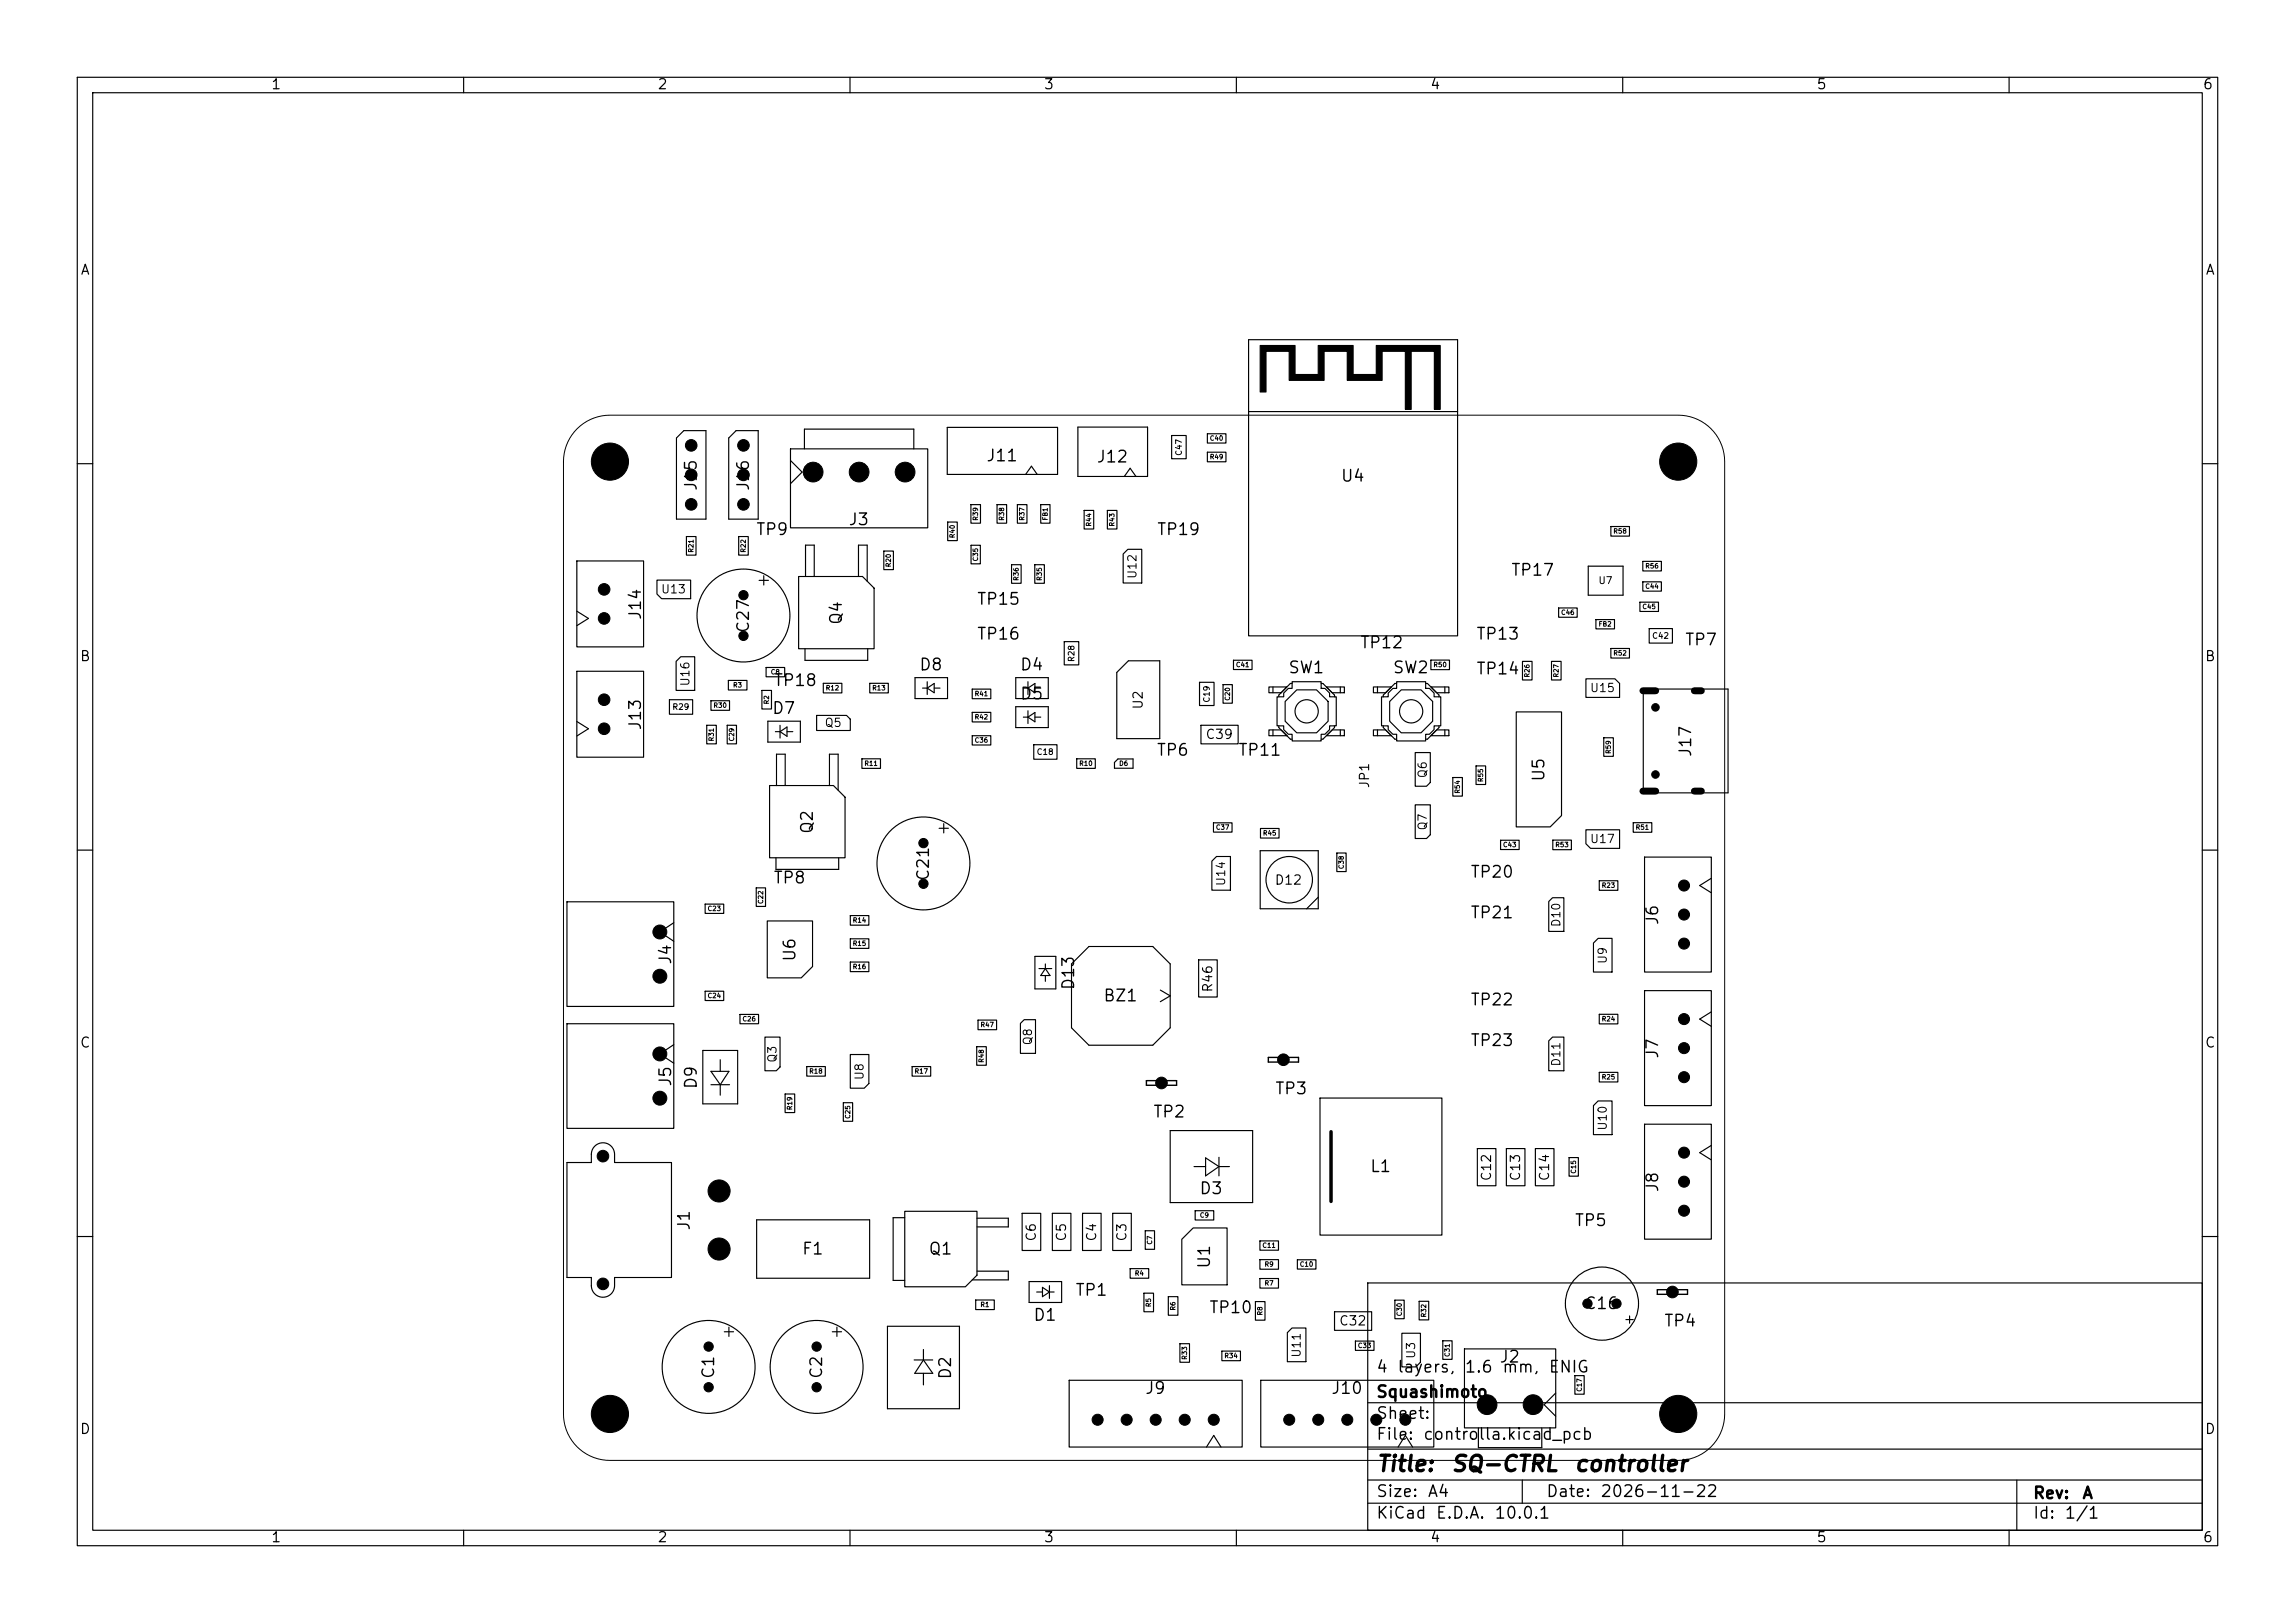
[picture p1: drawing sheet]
<svg xmlns="http://www.w3.org/2000/svg" width="297mm" height="210mm" viewBox="0 0 297 210" stroke-linecap="round" stroke-linejoin="round" font-family="sans-serif">
<defs><g id="words">
<g font-size="2">
<text x="178" y="190.9">Title:</text>
<text x="187.7" y="190.9">SQ-CTRL</text>
<text x="203.6" y="190.9">controller</text>
</g>
<g font-size="1.5">
<text x="90.5" y="63.6" transform="rotate(-90 90.5 63.6)">J15</text>
<text x="97.3" y="63.6" transform="rotate(-90 97.3 63.6)">J16</text>
<text x="127.5" y="60.1">J11</text>
<text x="141.8" y="60.2">J12</text>
<text x="173.4" y="62.7">U4</text>
<text x="97.7" y="69.6">TP9</text>
<text x="109.7" y="68.3">J3</text>
<text x="149.6" y="69.6">TP19</text>
<text x="195.5" y="74.9">TP17</text>
<text x="83.3" y="80.3" transform="rotate(-90 83.3 80.3)">J14</text>
<text x="97.3" y="82" transform="rotate(-90 97.3 82)">C27</text>
<text x="109.3" y="81" transform="rotate(-90 109.3 81)">Q4</text>
<text x="126.3" y="83.1">TP16</text>
<text x="126.3" y="78.6">TP15</text>
<text x="190.9" y="83.1">TP13</text>
<text x="218" y="83.9">TP7</text>
<text x="100" y="89.1">TP18</text>
<text x="118.9" y="87.1">D8</text>
<text x="131.9" y="87.1">D4</text>
<text x="166.6" y="87.5">SW1</text>
<text x="175.9" y="84.3">TP12</text>
<text x="180.1" y="87.5">SW2</text>
<text x="190.9" y="87.6">TP14</text>
<text x="83.3" y="94.6" transform="rotate(-90 83.3 94.6)">J13</text>
<text x="99.8" y="92.8">D7</text>
<text x="131.9" y="90.9">D5</text>
<text x="149.6" y="98.2">TP6</text>
<text x="160.1" y="98.2">TP11</text>
<text x="200.2" y="101.2" transform="rotate(-90 200.2 101.2)">U5</text>
<text x="219.2" y="98.1" transform="rotate(-90 219.2 98.1)">J17</text>
<text x="105.6" y="108" transform="rotate(-90 105.6 108)">Q2</text>
<text x="190.2" y="113.9">TP20</text>
<text x="100" y="114.7">TP8</text>
<text x="120.6" y="114.1" transform="rotate(-90 120.6 114.1)">C21</text>
<text x="190.2" y="119.2">TP21</text>
<text x="215" y="119.8" transform="rotate(-90 215 119.8)">J6</text>
<text x="87.2" y="124.9" transform="rotate(-90 87.2 124.9)">J4</text>
<text x="103.3" y="124.5" transform="rotate(-90 103.3 124.5)">U6</text>
<text x="139.4" y="128.2" transform="rotate(-90 139.4 128.2)">D13</text>
<text x="142.7" y="129.9">BZ1</text>
<text x="190.2" y="130.5">TP22</text>
<text x="190.2" y="135.7">TP23</text>
<text x="215" y="137.1" transform="rotate(-90 215 137.1)">J7</text>
<text x="87.2" y="140.7" transform="rotate(-90 87.2 140.7)">J5</text>
<text x="90.5" y="141" transform="rotate(-90 90.5 141)">D9</text>
<text x="164.9" y="142">TP3</text>
<text x="149.1" y="145">TP2</text>
<text x="155.1" y="154.9">D3</text>
<text x="177.2" y="152">L1</text>
<text x="215" y="154.4" transform="rotate(-90 215 154.4)">J8</text>
<text x="89.6" y="159.3" transform="rotate(-90 89.6 159.3)">J1</text>
<text x="203.7" y="159">TP5</text>
<text x="103.7" y="162.7">F1</text>
<text x="120.1" y="162.7">Q1</text>
<text x="157" y="164.3" transform="rotate(-90 157 164.3)">U1</text>
<text x="133.6" y="171.3">D1</text>
<text x="139.1" y="168">TP1</text>
<text x="156.4" y="170.3">TP10</text>
<text x="204.9" y="169.8">C16</text>
<text x="215.3" y="172">TP4</text>
<text x="92.8" y="178.5" transform="rotate(-90 92.8 178.5)">C1</text>
<text x="106.8" y="178.5" transform="rotate(-90 106.8 178.5)">C2</text>
<text x="123.5" y="178.6" transform="rotate(-90 123.5 178.6)">D2</text>
<text x="178" y="178">4</text>
<text x="180.7" y="178">layers,</text>
<text x="189.4" y="178">1.6</text>
<text x="193.9" y="176.7">J2</text>
<text x="194.3" y="178">mm,</text>
<text x="200.3" y="178">ENIG</text>
<text x="148.1" y="180.7">J9</text>
<text x="172.2" y="180.7">J10</text>
<text x="178" y="184">Sheet:</text>
<text x="178" y="181.2">Squashimoto</text>
<text x="178" y="186.7">File:</text>
<text x="184.1" y="186.7">controlla.kicad_pcb</text>
<text x="178" y="196.9">KiCad</text>
<text x="178" y="194.1">Size:</text>
<text x="184.7" y="194.1">A4</text>
<text x="185.7" y="196.9">E.D.A.</text>
<text x="193.3" y="196.9">10.0.1</text>
<text x="200" y="194.1">Date:</text>
<text x="207" y="194.1">2026-11-22</text>
<text x="263" y="194.3">Rev:</text>
<text x="263" y="196.9">Id:</text>
<text x="267.1" y="196.9">1/1</text>
<text x="269.4" y="194.3">A</text>
</g>
<g font-size="1.3">
<text x="35" y="11.9">1</text>
<text x="85" y="11.9">2</text>
<text x="135" y="11.9">3</text>
<text x="185" y="11.9">4</text>
<text x="235" y="11.9">5</text>
<text x="285" y="11.9">6</text>
<text x="10.3" y="35.9">A</text>
<text x="285.4" y="35.9">A</text>
<text x="10.3" y="85.9">B</text>
<text x="285.3" y="85.9">B</text>
<text x="10.3" y="135.9">C</text>
<text x="285.3" y="135.9">C</text>
<text x="10.3" y="185.9">D</text>
<text x="285.3" y="185.9">D</text>
<text x="35" y="199.9">1</text>
<text x="85" y="199.9">2</text>
<text x="135" y="199.9">3</text>
<text x="185" y="199.9">4</text>
<text x="235" y="199.9">5</text>
<text x="285" y="199.9">6</text>
</g>
<g font-size="1.2">
<text x="148.2" y="91.9" transform="rotate(-90 148.2 91.9)">U2</text>
<text x="155.9" y="95.9">C39</text>
<text x="177.5" y="102.1" transform="rotate(-90 177.5 102.1)">JP1</text>
<text x="164.9" y="114.8">D12</text>
<text x="157.2" y="128.5" transform="rotate(-90 157.2 128.5)">R46</text>
<text x="193.3" y="152.9" transform="rotate(-90 193.3 152.9)">C12</text>
<text x="197" y="152.9" transform="rotate(-90 197 152.9)">C13</text>
<text x="200.8" y="152.9" transform="rotate(-90 200.8 152.9)">C14</text>
<text x="134.4" y="160.7" transform="rotate(-90 134.4 160.7)">C6</text>
<text x="138.3" y="160.7" transform="rotate(-90 138.3 160.7)">C5</text>
<text x="142.2" y="160.7" transform="rotate(-90 142.2 160.7)">C4</text>
<text x="146.1" y="160.7" transform="rotate(-90 146.1 160.7)">C3</text>
<text x="173.2" y="171.8">C32</text>
</g>
<g font-size="1.1">
<text x="85.5" y="77.1">U13</text>
<text x="147.3" y="75" transform="rotate(-90 147.3 75)">U12</text>
<text x="89.5" y="88.9" transform="rotate(-90 89.5 88.9)">U16</text>
<text x="205.7" y="89.8">U15</text>
<text x="106.6" y="94.3">Q5</text>
<text x="184.9" y="100.8" transform="rotate(-90 184.9 100.8)">Q6</text>
<text x="184.9" y="107.5" transform="rotate(-90 184.9 107.5)">Q7</text>
<text x="205.7" y="109.4">U17</text>
<text x="158.8" y="114.7" transform="rotate(-90 158.8 114.7)">U14</text>
<text x="202.2" y="120.1" transform="rotate(-90 202.2 120.1)">D10</text>
<text x="208.2" y="124.8" transform="rotate(-90 208.2 124.8)">U9</text>
<text x="100.8" y="137.6" transform="rotate(-90 100.8 137.6)">Q3</text>
<text x="133.8" y="135.3" transform="rotate(-90 133.8 135.3)">Q8</text>
<text x="112" y="139.8" transform="rotate(-90 112 139.8)">U8</text>
<text x="202.2" y="138.1" transform="rotate(-90 202.2 138.1)">D11</text>
<text x="208.2" y="146.4" transform="rotate(-90 208.2 146.4)">U10</text>
<text x="168.6" y="175.8" transform="rotate(-90 168.6 175.8)">U11</text>
<text x="183.4" y="175.9" transform="rotate(-90 183.4 175.9)">U3</text>
</g>
<text font-size=".9" x="206.8" y="75.8">U7</text>
<g font-size=".8">
<text x="153.1" y="59.1" transform="rotate(-90 153.1 59.1)">C47</text>
<text x="213.7" y="82.8">C42</text>
<text x="139.2" y="85.7" transform="rotate(-90 139.2 85.7)">R28</text>
<text x="86.9" y="92">R29</text>
<text x="156.7" y="91" transform="rotate(-90 156.7 91)">C19</text>
<text x="134.1" y="97.9">C18</text>
</g>
<g font-size=".6">
<text x="156.5" y="59.6">R49</text>
<text x="156.5" y="57.2">C40</text>
<text x="89.9" y="71.6" transform="rotate(-90 89.9 71.6)">R21</text>
<text x="96.6" y="71.6" transform="rotate(-90 96.6 71.6)">R22</text>
<text x="123.7" y="69.7" transform="rotate(-90 123.7 69.7)">R40</text>
<text x="126.7" y="67.4" transform="rotate(-90 126.7 67.4)">R39</text>
<text x="130.1" y="67.4" transform="rotate(-90 130.1 67.4)">R38</text>
<text x="132.7" y="67.4" transform="rotate(-90 132.7 67.4)">R37</text>
<text x="135.7" y="67.4" transform="rotate(-90 135.7 67.4)">FB1</text>
<text x="141.4" y="68.2" transform="rotate(-90 141.4 68.2)">R44</text>
<text x="144.4" y="68.2" transform="rotate(-90 144.4 68.2)">R43</text>
<text x="208.7" y="69.2">R58</text>
<text x="115.4" y="73.5" transform="rotate(-90 115.4 73.5)">R20</text>
<text x="126.7" y="72.7" transform="rotate(-90 126.7 72.7)">C35</text>
<text x="132" y="75.2" transform="rotate(-90 132 75.2)">R36</text>
<text x="135" y="75.2" transform="rotate(-90 135 75.2)">R35</text>
<text x="212.9" y="73.7">R56</text>
<text x="212.9" y="76.3">C44</text>
<text x="202" y="79.7">C46</text>
<text x="206.8" y="81.2">FB2</text>
<text x="212.5" y="79">C45</text>
<text x="94.8" y="89.1">R3</text>
<text x="99.7" y="87.4">C8</text>
<text x="106.8" y="89.5">R12</text>
<text x="112.8" y="89.5">R13</text>
<text x="159.9" y="86.5">C41</text>
<text x="185.4" y="86.5">R50</text>
<text x="198.1" y="87.7" transform="rotate(-90 198.1 87.7)">R26</text>
<text x="201.8" y="87.7" transform="rotate(-90 201.8 87.7)">R27</text>
<text x="208.7" y="85">R52</text>
<text x="92.3" y="91.7">R30</text>
<text x="92.5" y="96" transform="rotate(-90 92.5 96)">R31</text>
<text x="95.1" y="96" transform="rotate(-90 95.1 96)">C29</text>
<text x="99.7" y="91.2" transform="rotate(-90 99.7 91.2)">R2</text>
<text x="126.1" y="93.2">R42</text>
<text x="126.1" y="90.2">R41</text>
<text x="159.3" y="90.7" transform="rotate(-90 159.3 90.7)">C20</text>
<text x="111.8" y="99.2">R11</text>
<text x="126.1" y="96.2">C36</text>
<text x="139.6" y="99.2">R10</text>
<text x="144.8" y="99.2">D6</text>
<text x="192.1" y="101.3" transform="rotate(-90 192.1 101.3)">R55</text>
<text x="208.6" y="97.6" transform="rotate(-90 208.6 97.6)">R59</text>
<text x="157.3" y="107.5">C37</text>
<text x="189.1" y="102.8" transform="rotate(-90 189.1 102.8)">R54</text>
<text x="211.6" y="107.5">R51</text>
<text x="163.4" y="108.3">R45</text>
<text x="174" y="112.5" transform="rotate(-90 174 112.5)">C38</text>
<text x="194.4" y="109.8">C43</text>
<text x="201.2" y="109.8">R53</text>
<text x="91.5" y="118">C23</text>
<text x="98.9" y="117" transform="rotate(-90 98.9 117)">C22</text>
<text x="110.3" y="119.5">R14</text>
<text x="207.2" y="115">R23</text>
<text x="110.3" y="125.5">R16</text>
<text x="110.3" y="122.5">R15</text>
<text x="91.5" y="129.3">C24</text>
<text x="96" y="132.3">C26</text>
<text x="126.8" y="133.1">R47</text>
<text x="127.5" y="137.6" transform="rotate(-90 127.5 137.6)">R48</text>
<text x="207.2" y="132.3">R24</text>
<text x="102.7" y="143.7" transform="rotate(-90 102.7 143.7)">R19</text>
<text x="104.7" y="139.1">R18</text>
<text x="118.3" y="139.1">R17</text>
<text x="207.2" y="139.8">R25</text>
<text x="110.2" y="144.8" transform="rotate(-90 110.2 144.8)">C25</text>
<text x="204.1" y="151.9" transform="rotate(-90 204.1 151.9)">C15</text>
<text x="149.2" y="161.1" transform="rotate(-90 149.2 161.1)">C7</text>
<text x="155.2" y="157.7">C9</text>
<text x="163.3" y="161.6">C11</text>
<text x="146.8" y="165.2">R4</text>
<text x="163.6" y="166.5">R7</text>
<text x="163.6" y="164">R9</text>
<text x="168.1" y="164">C10</text>
<text x="126.8" y="169.3">R1</text>
<text x="149.1" y="169.2" transform="rotate(-90 149.1 169.2)">R5</text>
<text x="152.3" y="169.6" transform="rotate(-90 152.3 169.6)">R6</text>
<text x="163.5" y="170.3" transform="rotate(-90 163.5 170.3)">R8</text>
<text x="181.6" y="170.4" transform="rotate(-90 181.6 170.4)">C30</text>
<text x="184.7" y="170.5" transform="rotate(-90 184.7 170.5)">R32</text>
<text x="153.8" y="176" transform="rotate(-90 153.8 176)">R33</text>
<text x="158.4" y="175.9">R34</text>
<text x="175.7" y="174.6">C33</text>
<text x="187.8" y="175.6" transform="rotate(-90 187.8 175.6)">C31</text>
<text x="204.8" y="180.1" transform="rotate(-90 204.8 180.1)">C17</text>
</g>
</g></defs>
<g fill="none" stroke="#000" stroke-width=".15">
<path d="M10 10h277v190h-277zM12 12h273v186h-273zM60 10v2M110 10v2M160 10v2M210 10v2M260 10v2M88.5 55.7h2.9v11.5h-3.9v-10.5zM94.3 56.7l1-1h2.8v11.5h-3.8zM102.3 58.1h17.8v10.2h-17.8zM102.3 59.6l1.5 1.5-1.5 1.5M104.1 58.1v-2.6h14.2v2.6"/>
<path d="M122.6 55.3h14.3v6.1h-14.3zM139.5 55.3h9v6.3h-9zM151.6 56.4h1.9v3h-1.9zM156.2 58.5h2.5v1.3h-2.5zM156.2 56.1h2.5v1.2h-2.5zM161.6 53.3h27v29h-27zM161.6 53.3v-9.3h27v9.3M10 60h2M74.6 72.6h8.7v11.1h-8.7zM74.6 79.1l1.6 .9-1.6 1M85 75.1h4.4v2.4h-3.8l-.6-.6zM88.8 69.4h1.3v2.4h-1.3z"/>
<path d="M95.6 69.4h1.2v2.4h-1.2zM98.2 75.1h1.2M98.8 74.5v1.2M103.4 74.6h8.2l1.5 1.5v7.8h-9.7zM104.2 74.6v-4.1h1.2v4.1M111.1 74.6v-4.1h1.1v4.7M114.4 71.3h1.2v2.4h-1.2zM122.6 67.5h1.3v2.5h-1.3zM125.6 65.3h1.3v2.4h-1.3zM125.7 70.6h1.2v2.4h-1.2zM129 65.3h1.3v2.4h-1.3zM130.9 73.1h1.2v2.4h-1.2z"/>
<path d="M131.7 65.3h1.2v2.4h-1.2zM132.7 61.4l.8-1.1 .7 1.1M133.9 73.1h1.3v2.4h-1.3zM134.7 65.3h1.2v2.4h-1.2zM140.3 66h1.2v2.4h-1.2zM143.3 66h1.2v2.4h-1.2zM145.4 71.7l.6-.6h1.8v4.3h-2.4zM145.5 61.6l.8-1 .7 1M201.7 78.7h2.4v1.2h-2.4zM205.5 73.3h4.5v3.7h-4.5zM208.5 68.1h2.4v1.3h-2.4zM212.2 77.9h2.4v1.2h-2.4z"/>
<path d="M212.6 72.6h2.4v1.3h-2.4zM212.6 75.3h2.4v1.2h-2.4zM285 60h2M74.6 86.9h8.7v11.1h-8.7zM74.6 93.4l1.6 .9-1.6 .9M86.6 90.5h3v1.9h-3zM87.5 85.6l.6-.6h1.8v4.3h-2.4zM91.5 93.8h1.2v2.5h-1.2zM92 90.7h2.4v1.2h-2.4zM94.1 93.8h1.2v2.5h-1.2zM94.3 88h2.4v1.3h-2.4zM98.6 89.3h1.2v2.4h-1.2z"/>
<path d="M99.1 86.4h2.4v1.2h-2.4zM99.4 93.3h4.2v2.7h-4.2zM100.3 94.7h.6M100.9 93.8v1.7M100.9 94.7l.9-.6v1.2zM101.8 94.7h.8M104.2 83.9v1.5h8.1v-1.5M105.7 92.6h3.9l.4 .5v1.4h-4.3zM106.5 88.4h2.4v1.3h-2.4zM111.5 98.2h2.4v1.2h-2.4zM112.6 88.4h2.4v1.3h-2.4zM118.4 87.7h4.2v2.7h-4.2z"/>
<path d="M119.4 89h.6M120 88.2v1.7M120 89l.9-.6v1.2zM120.9 89h.7M125.8 92.2h2.4v1.2h-2.4zM125.8 95.2h2.4v1.2h-2.4zM125.8 89.2h2.4v1.2h-2.4zM131.5 87.7h4.2v2.7h-4.2zM131.5 91.4h4.2v2.7h-4.2zM132.4 89h.6M132.4 92.8h.6M133 89l.9-.6v1.2z"/>
<path d="M133 92.8l.9-.6v1.2zM133 88.2v1.7M133 92v1.6M133.8 96.4h3v1.8h-3zM133.9 89h.8M133.9 92.8h.8M137.7 83h1.9v3h-1.9zM139.3 98.2h2.4v1.2h-2.4zM144.5 87l1.5-1.5h4.1v10.1h-5.6zM144.7 98.2h1.9v1.2h-2.4v-.7zM155.2 88.3h1.9v3h-1.9zM155.4 93.8h4.8v2.5h-4.8z"/>
<path d="M158.3 88.6h1.2v2.4h-1.2zM159.6 85.4h2.4v1.2h-2.4zM164.2 88.9h2.3l-.7 .7h-1.6zM164.2 94.4h1.6l.7 .8h-2.3zM164.7 88.9v.7M164.7 94.4v.8M165.3 90.2h.8v-.5l.6-.6h.5v-.9h3.8v.9h.5l.6 .6v.5h.8v3.7h-.8v.5l-.6 .6h-.5v.9h-3.8v-.9h-.5l-.6-.6v-.5h-.8zM165.5 93.9v.2l1.5 1.5h.2M166.3 90.8l1.5-1.5h2.6l1.5 1.5v2.5l-1.5 1.5h-2.6l-1.5-1.5zM167.2 88.4h-.2l-1.5 1.5v.3M171 88.4h.2l1.5 1.5v.3M171.7 88.9h2.3v.7h-1.6z"/>
<path d="M172.4 94.4h1.6v.8h-2.3zM172.7 93.9v.2l-1.5 1.5h-.2M173.5 88.9v.7M173.5 94.4v.8M177.7 88.9h2.4l-.8 .7h-1.6zM177.7 94.4h1.6l.8 .8h-2.4zM178.3 88.9v.7M178.3 94.4v.8M178.8 90.2h.9v-.5l.6-.6h.4v-.9h3.8v.9h.5l.6 .6v.5h.9v3.7h-.9v.5l-.6 .6h-.5v.9h-3.8v-.9h-.4l-.6-.6v-.5h-.9zM179 93.9v.2l1.5 1.5h.2M179.8 90.8l1.5-1.5h2.6l1.5 1.5v2.5l-1.5 1.5h-2.6l-1.5-1.5zM180.7 88.4h-.2l-1.5 1.5v.3"/>
<path d="M183.1 97.4h2v3.8l-.5 .5h-1.5zM184.5 88.4h.2l1.5 1.5v.3M185.2 85.4h2.4v1.3h-2.4zM185.2 88.9h2.3v.7h-1.6zM185.9 94.4h1.6v.8h-2.3zM186.2 93.9v.2l-1.5 1.5h-.2M187 88.9v.7M187 94.4v.8M191 99.1h1.3v2.4h-1.3zM196.2 92.1h5.9v13.4l-1.5 1.5h-4.4zM197 85.6h1.3v2.4h-1.3zM200.8 85.6h1.2v2.4h-1.2z"/>
<path d="M205.2 87.8h3.8l.6 .6v1.8h-4.4zM206.5 80.2h2.4v1.2h-2.4zM207.5 95.5h1.3v2.4h-1.3zM208.5 83.9h2.4v1.2h-2.4zM212.7 89.2h10.9v13.4h-10.9zM213.4 81.3h3v1.9h-3zM10 110h2M73.4 116.7h13.8v13.5h-13.8zM87.2 119.4l-1.8 1.2 1.8 1.2M91.3 117h2.4v1.2h-2.4zM97.9 114.9h1.2v2.4h-1.2zM99.3 119.2h5.9v5.9l-1.5 1.4h-4.4z"/>
<path d="M99.6 101.6h8.3l1.5 1.5v7.9h-9.8zM100.4 111v1.5h8.1v-1.5M100.5 101.6v-4h1.1v4M107.3 101.6v-4h1.2v4.7M110 118.5h2.4v1.2h-2.4zM121.5 107.2h1.2M122.1 106.6v1.2M156.8 111.4l.6-.6h1.8v4.4h-2.4zM157 106.5h2.4v1.2h-2.4zM163.1 110.1h7.5v7.5h-7.5zM163.1 107.2h2.4v1.2h-2.4zM170.6 116.1l-1.5 1.5"/>
<path d="M173 110.4h1.2v2.4h-1.2zM183.1 104.1h2v3.9l-.5 .5h-1.5zM188 100.6h1.3v2.4h-1.3zM194.2 108.7h2.4v1.2h-2.4zM200.9 116.2h1.5v4.3h-2v-3.9zM201 108.7h2.4v1.2h-2.4zM205.2 107.4h4.4v2.4h-3.8l-.6-.6zM207 114h2.4v1.2h-2.4zM211.4 106.4h2.4v1.3h-2.4zM212.8 110.9h8.7v14.9h-8.7zM221.5 113.6l-1.5 1 1.5 .9M285 110h2"/>
<path d="M73.4 132.5h13.8v13.5h-13.8zM87.2 135.2l-1.8 1.2 1.8 1.2M91 135.9h4.5v6.9h-4.5zM91.3 128.3h2.4v1.2h-2.4zM92 138.6h2.3l-1.1 1.8zM93.2 137.1v1.5M95.8 131.3h2.4v1.2h-2.4zM99 134.2h1.9v3.9l-.4 .5h-1.5zM104.4 138h2.4v1.2h-2.4zM110 124.5h2.4v1.2h-2.4zM110 121.5h2.4v1.2h-2.4zM110 136.4h2.4v3.8l-.6 .6h-1.8z"/>
<path d="M118 138h2.4v1.2h-2.4zM126.4 135.4h1.2v2.4h-1.2zM126.6 132h2.4v1.2h-2.4zM132.5 131.9h1.5v4.4h-1.9v-3.9zM133.9 123.8h2.7v4.2h-2.7zM134.5 125.3h1.6M135.3 125.3l.6 .9h-1.2zM135.3 124.7v.6M135.3 126.2v.8M138.7 124.7l2.2-2.2h8.3l2.2 2.2v8.3l-2.2 2.2h-8.3l-2.2-2.2zM150.2 128.1l1.2 .8-1.2 .7M155.1 124.2h2.4v4.8h-2.4z"/>
<path d="M200.9 134.2h1.5v4.4h-2v-3.9zM206.8 121.4h1.8v4.4h-2.4v-3.8zM207 131.2h2.4v1.3h-2.4zM207 138.8h2.4v1.2h-2.4zM212.8 128.2h8.7v14.9h-8.7zM221.5 130.9l-1.5 1 1.5 .9M73.4 150.4h3.1v-1a1.5 1.5 0 0 1 1.5-1.5 1.5 1.5 0 0 1 1.5 1.5v1h7.4v14.9h-7.4v1.1a1.5 1.5 0 0 1-1.5 1.5 1.5 1.5 0 0 1-1.5-1.5v-1.1h-3.1zM92 140.4h2.4M93.2 140.4v1.3M97.9 157.8h14.6v7.6h-14.6zM101.6 141.6h1.2v2.4h-1.2zM109.1 142.7h1.2v2.4h-1.2z"/>
<path d="M117.1 156.7h9.3v8.3l-1.5 1.5h-7.8zM117.1 157.6h-1.5v8.1h1.5M126.4 157.6h4.1v1.2h-4.1M132.3 157h2.4v4.8h-2.4zM136.2 157h2.4v4.8h-2.4zM140.1 157h2.4v4.8h-2.4zM144 157h2.4v4.8h-2.4zM148.2 159.3h1.2v2.4h-1.2zM151.4 146.3h10.7v9.3h-10.7zM154.5 150.9h1.5M154.7 156.7h2.4v1.2h-2.4zM156 149.8l1.7 1.1-1.7 1.3z"/>
<path d="M157.7 150.9h1.4M157.7 149.7v2.5M170.8 142.1h15.8v17.7h-15.8zM191.2 148.6h2.4v4.8h-2.4zM194.9 148.6h2.4v4.8h-2.4zM198.7 148.6h2.4v4.8h-2.4zM203.1 149.8h1.2v2.4h-1.2zM206.8 142.5h1.8v4.3h-2.4v-3.7zM212.8 145.5h8.7v14.8h-8.7zM221.5 148.2l-1.5 .9 1.5 1M10 160h2M93.7 172.3h1.2"/>
<path d="M94.3 171.7v1.2M107.7 172.3h1.2M108.3 171.7v1.2M114.8 171.6h9.4v10.7h-9.4zM118.3 176h2.4M119.5 176l1.2 1.7h-2.3zM119.5 174.6v1.4M119.5 177.7v1.5M126.3 168.2h2.4v1.3h-2.4zM126.4 164.5h4.1v1.1h-4.7M133.2 165.8h4.2v2.7h-4.2zM134.2 167.2h.7"/>
<path d="M134.9 166.6l.9 .6-.9 .6zM135.8 167.2h.6M135.8 166.4v1.6M138.4 178.6h22.4v8.6h-22.4zM146.3 164.2h2.4v1.2h-2.4zM148 167.3h1.3v2.4h-1.3zM151.2 167.8h1.2v2.4h-1.2zM152.7 173.9h1.2v2.4h-1.2zM152.9 160.4l1.5-1.5h4.4v7.4h-5.9zM158.1 174.8h2.4v1.3h-2.4zM162.5 168.4h1.2v2.4h-1.2zM163 165.4h2.5v1.3h-2.5z"/>
<path d="M163 160.6h2.5v1.2h-2.5zM163 163h2.5v1.2h-2.5zM163.2 178.6h22.4v8.6h-22.4zM167.2 171.8h1.8v4.4h-2.4v-3.8zM167.9 163h2.4v1.2h-2.4zM172.7 169.7h4.8v2.4h-4.8zM175.4 173.5h2.4v1.2h-2.4zM177 166h108v32h-108zM180.5 168.2h1.2v2.4h-1.2zM181.4 172.5h2.4v3.8l-.6 .6h-1.8zM183.7 168.4h1.2v2.4h-1.2zM186.7 173.5h1.2v2.4h-1.2z"/>
<path d="M189.5 174.5h11.8v10.3h-11.8zM203.8 178h1.2v2.4h-1.2zM210.4 170.7h1M210.9 170.3v.9M285 160h2M60 198v2M110 198v2M156.1 187.2l1-1.5 .9 1.5M160 198v2M177 194.5h108M177 191.5h108M177 187.5h108"/>
<path d="M177 181.5h108M180.9 187.2l1-1.5 .9 1.5M191.3 184.8v2.5h8.2v-2.5M197 191.5v3M201.3 180.3l-1.5 1.5 1.5 1.5M210 198v2M260 198v2M261 191.5v6.5"/>
<circle cx="96.2" cy="79.6" r="6"/>
<circle cx="169.1" cy="92" r="1.5"/>
<circle cx="182.6" cy="92" r="1.5"/>
<circle cx="119.5" cy="111.7" r="6"/>
<circle cx="166.8" cy="113.8" r="3"/>
<circle cx="91.7" cy="176.9" r="6"/>
<circle cx="105.7" cy="176.9" r="6"/>
<circle cx="207.3" cy="168.7" r="4.7"/>
</g>
<path d="M148.4 139.8h3.9v.6h-3.9zM164.1 136.8h3.9v.6h-3.9zM214.5 166.9h3.9v.6h-3.9z" fill="none" stroke="#000" stroke-width=".18"/>
<path d="M163.1 44.7h4.5v3.8h3v-3.8h4.5v3.8h3v-3.8h8.3v8.3h-.8v-7.5h-3v7.5h-.7v-7.5h-3v3.7h-4.5v-3.7h-3v3.7h-4.6v-3.7h-3v5.2h-.7z" fill="#000" stroke="#000" stroke-width=".15"/>
<path d="M172.3 146.4v9.1" fill="none" stroke="#000" stroke-width=".45"/>
<path d="M74.7 55.5a6 6 0 0 1 4.2-1.8h138.3a6 6 0 0 1 6 6v123.3a6 6 0 0 1-6 6h-138.3a6 6 0 0 1-6-6v-123.3a6 6 0 0 1 1.8-4.2z" fill="none" stroke="#000" stroke-width=".13"/>
<g fill="#000" stroke="#000" stroke-width=".13">
<circle cx="78.9" cy="59.7" r="2.4"/>
<circle cx="89.5" cy="57.6" r=".75"/>
<circle cx="96.2" cy="57.6" r=".75"/>
<circle cx="217.2" cy="59.7" r="2.4"/>
<circle cx="78.2" cy="76.3" r=".75"/>
<circle cx="89.5" cy="65.3" r=".75"/>
<circle cx="89.5" cy="61.4" r=".75"/>
<circle cx="96.2" cy="65.3" r=".75"/>
<circle cx="96.2" cy="61.4" r=".75"/>
<circle cx="96.2" cy="77" r=".6"/>
<circle cx="105.2" cy="61.1" r="1.28"/>
<circle cx="111.2" cy="61.1" r="1.28"/>
<circle cx="117.1" cy="61.1" r="1.28"/>
<circle cx="78.2" cy="90.5" r=".75"/>
<circle cx="78.2" cy="80" r=".75"/>
<circle cx="78.2" cy="94.3" r=".75"/>
<circle cx="96.2" cy="82.3" r=".6"/>
<circle cx="214.2" cy="91.5" r=".49"/>
<circle cx="119.5" cy="114.4" r=".6"/>
<circle cx="119.5" cy="109.1" r=".6"/>
<circle cx="214.2" cy="100.2" r=".49"/>
<circle cx="217.9" cy="118.3" r=".71"/>
<circle cx="217.9" cy="114.6" r=".71"/>
<circle cx="85.4" cy="136.4" r=".9"/>
<circle cx="85.4" cy="126.3" r=".9"/>
<circle cx="85.4" cy="120.6" r=".9"/>
<circle cx="166.1" cy="137.1" r=".75"/>
<circle cx="217.9" cy="135.6" r=".71"/>
<circle cx="217.9" cy="139.4" r=".71"/>
<circle cx="217.9" cy="131.9" r=".71"/>
<circle cx="217.9" cy="122.1" r=".71"/>
<circle cx="78" cy="149.6" r=".75"/>
<circle cx="85.4" cy="142.1" r=".9"/>
<circle cx="93.1" cy="154.1" r="1.43"/>
<circle cx="150.3" cy="140.1" r=".75"/>
<circle cx="217.9" cy="156.7" r=".71"/>
<circle cx="217.9" cy="152.9" r=".71"/>
<circle cx="217.9" cy="149.1" r=".71"/>
<circle cx="78" cy="166.1" r=".75"/>
<circle cx="91.7" cy="179.5" r=".6"/>
<circle cx="91.7" cy="174.2" r=".6"/>
<circle cx="93.1" cy="161.6" r="1.43"/>
<circle cx="105.7" cy="179.5" r=".6"/>
<circle cx="105.7" cy="174.2" r=".6"/>
<circle cx="205.4" cy="168.7" r=".6"/>
<circle cx="209.2" cy="168.7" r=".6"/>
<circle cx="216.4" cy="167.2" r=".75"/>
<circle cx="78.9" cy="183" r="2.4"/>
<circle cx="142" cy="183.7" r=".71"/>
<circle cx="145.8" cy="183.7" r=".71"/>
<circle cx="149.6" cy="183.7" r=".71"/>
<circle cx="153.3" cy="183.7" r=".71"/>
<circle cx="157.1" cy="183.7" r=".71"/>
<circle cx="166.8" cy="183.7" r=".71"/>
<circle cx="170.6" cy="183.7" r=".71"/>
<circle cx="174.4" cy="183.7" r=".71"/>
<circle cx="178.1" cy="183.7" r=".71"/>
<circle cx="181.9" cy="183.7" r=".71"/>
<circle cx="192.4" cy="181.8" r="1.28"/>
<circle cx="198.4" cy="181.8" r="1.28"/>
<circle cx="217.2" cy="183" r="2.4"/>
</g>
<path d="M212.6 89.4h1.7M219.3 89.4h.9M212.6 102.4h1.7M219.3 102.4h.9" fill="none" stroke="#000" stroke-width=".9"/>
<use href="#words"/>
</svg>
